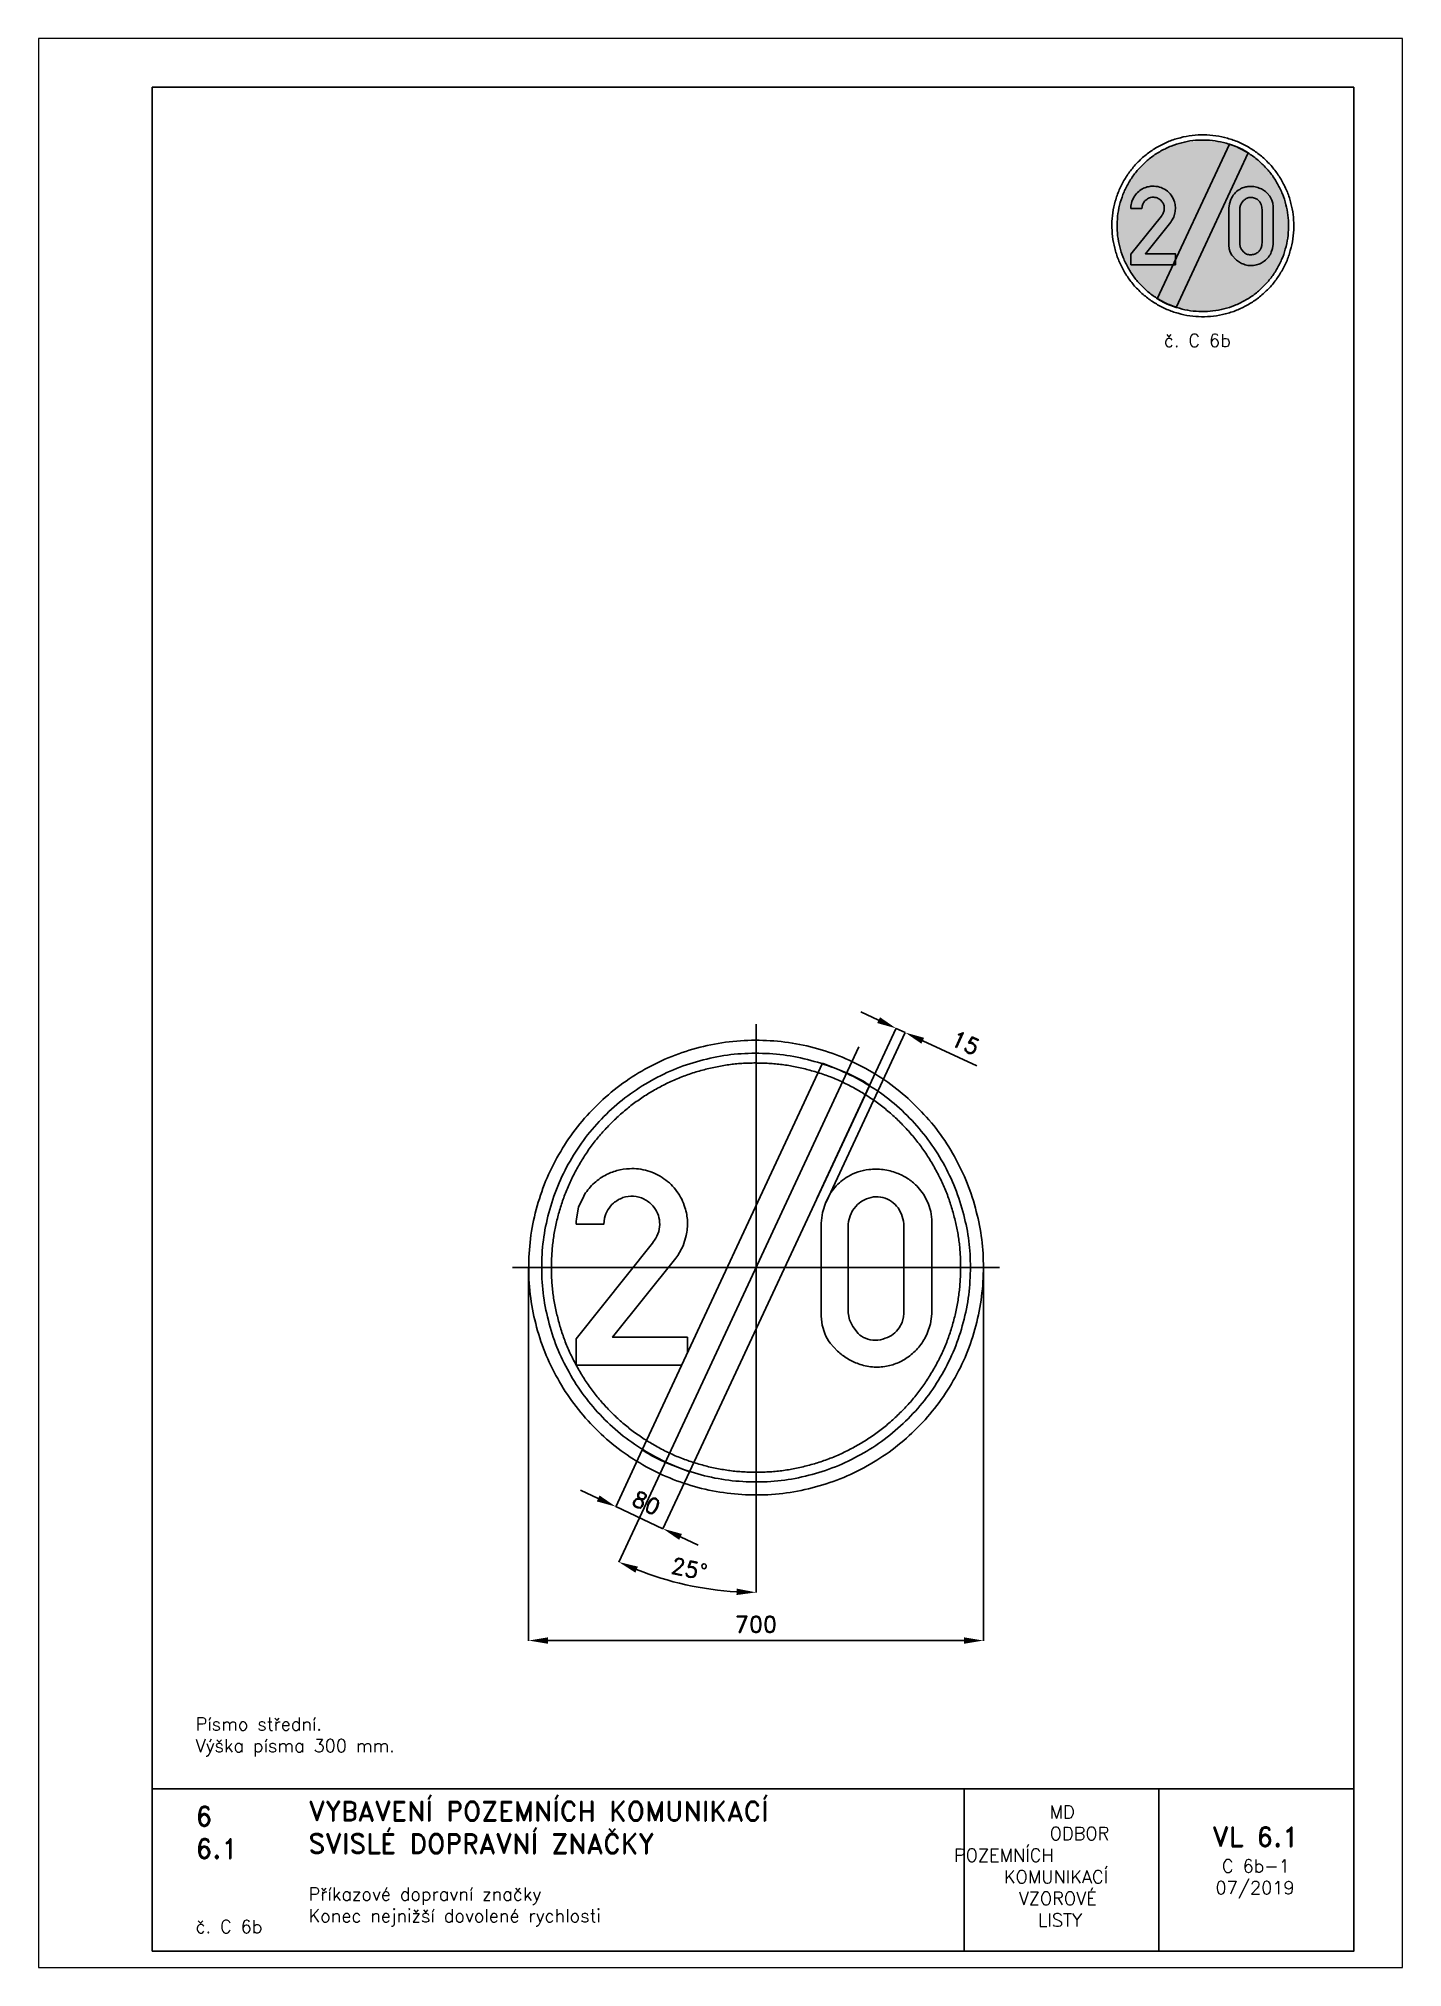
# Paper-space layout 'C 6b-1' of a CAD drawing. Header units: millimetres. Extents: x 0 to 210, y 0 to 297.
# The model-space entities are those that its viewports show. They can reach past a viewport. Long polylines and large blocks are cut down to what shows.
import ezdxf

# ---------------------------------------------------------------- set-up
doc = ezdxf.new("R2010")
doc.units = ezdxf.units.MM
doc.header["$LTSCALE"] = 5
doc.linetypes.add('ČERCHOVANÁX2', pattern=[2, 1, -0.5, 0, -0.5])
doc.linetypes.add('ČÁRKOVANÁX2', pattern=[1.5, 1, -0.5])
for name, color, linetype in [('Kóty', 2, 'Continuous'), ('Rozpiska', 7, 'Continuous'), ('Značka', 7, 'Continuous')]:
    doc.layers.add(name, color=color, linetype=linetype)
doc.layers.add('Rámeček', color=6, linetype='Continuous', plot=False)
doc.styles.get("Standard").update_dxf_attribs({"font": 'romand.shx', "height": 25})
doc.dimstyles.get("Standard").update_dxf_attribs({"dimtxt": 25, "dimasz": 30, "dimexe": 0.18, "dimexo": 0.0625, "dimgap": 12.5, "dimtad": 1, "dimdec": 0, "dimzin": 0, "dimdsep": 46, "dimtxsty": 'Standard', "dimcen": 0.09, "dimadec": 0, "dimazin": 0, "dimtfac": 1, "dimtdec": 0, "dimtofl": 0, "dimtmove": 0, "dimatfit": 3, "dimfxl": 1, "dimtolj": 1, "dimtzin": 0, "dimarcsym": 0})

psp = doc.layouts.new('C 6b-1')

# ---------------------------------------------------------------- texts
at = {"layer": 'Rozpiska', "color": 7, "attachment_point": 1}
for s, width, heights, insert, char_height in [('\\pi7.99147;{\\C6;č. C 6b}', 27.9829, [2.67], (165.28, 251.51), 2), ('Písmo střední.\\PVýška písma 300 mm. {\\H1.83333x; }', 155.5011, [0], (24.17, 38.48), 2), ('6', 149.0422, [0], (24.17, 24.77), 3), ('{\\C6;VYBAVENÍ POZEMNÍCH KOMUNIKACÍ\\P}SVISLÉ DOPRAVNÍ ZNAČKY{\\H1.34524x; }', 149.0422, [0], (41.56, 25.56), 3), ('\\pi14.7414;{\\C6;MD\\P\\pi2.36044;}ODBOR POZEMNÍCH{\\H1.57143x; }\\P\\pi7.69378;KOMUNIKACÍ{\\H1.5x; }\\P\\pi9.97949;{\\C6;VZOROVÉ\\H1.47619x; \\H0.67742x;\\P\\pi12.93187;LISTY\\H1.26984x; }', 33.1018, [0], (140.95, 24.95), 2), ('\\pi1.03113;{\\H1.5x;\\C6;VL 6.1\\P\\pi2.55491;\\H0.66667x;C 6b-1\\H1.66666x; \\H0.6x;\\P\\pi1.5549;07/2019\\H1.80159x; }', 16.0623, [0], (179.66, 21.61), 2), ('6.1', 149.0422, [0], (24.17, 19.78), 3), ('{\\C6;Příkazové dopravní značky\\P}Konec nejnižší dovolené rychlosti{\\H1.83333x; }', 149.0422, [0], (41.56, 12.29), 2), ('{\\C6;č. C 6b}', 18.3305, [2.67], (24.17, 7.29), 2)]:
    psp.add_mtext_dynamic_manual_height_columns(s, width=width, gutter_width=100, heights=heights, dxfattribs=dict(at, insert=insert, char_height=char_height))

msp = doc.modelspace()

# ---------------------------------------------------------------- blocks, each defined once
blk = doc.blocks.new('*D2')
at = {"layer": 'Defpoints', "color": 0, "transparency": 16777216}
for p in [(229.5, 362), (94.1, 107.2), (107.7, 100.8)]:
    blk.add_point(p, dxfattribs=at)
at = {"layer": 'Kóty', "color": 0, "lineweight": -2, "transparency": 16777216}
for p, q in [((188.7, 381), (161.6, 393.7)), ((94.1, 107.2), (216, 368.5)), ((107.8, 100.9), (229.6, 362.1)), ((256.7, 349.3), (340, 310.5))]:
    blk.add_line(p, q, dxfattribs=at)
at = {"layer": 'Kóty', "color": 0, "transparency": 16777216}
for points in [[(190.9, 385.5), (186.6, 376.5), (215.9, 368.3)], [(258.8, 353.8), (254.6, 344.8), (229.5, 362)]]:
    blk.add_solid(points, dxfattribs=at)
at = {"layer": 'Kóty', "color": 0, "transparency": 16777216, "insert": (322.5, 346.2), "char_height": 25, "attachment_point": 5, "rotation": 334.9943}
blk.add_mtext('\\A1;15', dxfattribs=at)
blk = doc.blocks.new('*D3')
at = {"layer": 'Defpoints', "color": 0, "transparency": 16777216}
for p in [(-175.1, -280.8), (-102.6, -314.6), (-143.4, -402)]:
    blk.add_point(p, dxfattribs=at)
at = {"layer": 'Kóty', "color": 0, "lineweight": -2, "transparency": 16777216}
for p, q in [((-175.1, -280.8), (-215.9, -368.3)), ((-102.6, -314.7), (-143.4, -402.1)), ((-243, -355.4), (-270.2, -342.8)), ((-116.2, -414.6), (-89, -427.3))]:
    blk.add_line(p, q, dxfattribs=at)
at = {"layer": 'Kóty', "color": 0, "transparency": 16777216}
for points in [[(-240.9, -350.9), (-245.2, -360), (-215.9, -368.1)], [(-114.1, -410.1), (-118.3, -419.2), (-143.4, -402)]]:
    blk.add_solid(points, dxfattribs=at)
at = {"layer": 'Kóty', "color": 0, "transparency": 16777216, "insert": (-169, -362.4), "char_height": 25, "attachment_point": 5, "rotation": 334.988}
blk.add_mtext('\\A1;80', dxfattribs=at)
blk = doc.blocks.new('*D4')
at = {"layer": 'Defpoints', "color": 0, "transparency": 16777216}
for p in [(0, 375), (158.5, 339.9), (-158.5, -339.9), (0, -375), (-143.4, -479.1)]:
    blk.add_point(p, dxfattribs=at)
at = {"layer": 'Kóty', "color": 0, "lineweight": -2, "transparency": 16777216}
for p, q in [((-158.5, -339.9), (-211.4, -453.4)), ((0, -375.1), (0, -500.3))]:
    blk.add_line(p, q, dxfattribs=at)
blk.add_arc((0, 0), 500.1, 248.4375, 266.5625, dxfattribs=at)
at = {"layer": 'Kóty', "color": 0, "transparency": 16777216}
for points in [[(-185.8, -469.7), (-181.8, -460.5), (-211.4, -453.3)], [(-29.8, -494.2), (-30.1, -504.2), (0, -500.1)]]:
    blk.add_solid(points, dxfattribs=at)
at = {"layer": 'Kóty', "color": 0, "transparency": 16777216, "insert": (-102.8, -463.9), "char_height": 25, "attachment_point": 5, "rotation": 347.5}
blk.add_mtext('\\A1;25°', dxfattribs=at)
blk = doc.blocks.new('*D5')
at = {"layer": 'Defpoints', "color": 0, "transparency": 16777216}
for p in [(-350.1, 0), (350, 0), (350, -574.3)]:
    blk.add_point(p, dxfattribs=at)
at = {"layer": 'Kóty', "color": 0, "lineweight": -2, "transparency": 16777216}
for p, q in [((-350.1, -0.1), (-350.1, -574.5)), ((350, -0.1), (350, -574.5)), ((-320.1, -574.3), (320, -574.3))]:
    blk.add_line(p, q, dxfattribs=at)
at = {"layer": 'Kóty', "color": 0, "transparency": 16777216}
for points in [[(-320.1, -569.3), (-320.1, -579.3), (-350.1, -574.3)], [(320, -569.3), (320, -579.3), (350, -574.3)]]:
    blk.add_solid(points, dxfattribs=at)
at = {"layer": 'Kóty', "color": 0, "transparency": 16777216, "insert": (0, -549.3), "char_height": 25, "attachment_point": 5}
blk.add_mtext('\\A1;700', dxfattribs=at)

# ---------------------------------------------------------------- dimensions: what is measured, and where the dimension line sits
at = {"layer": 'Kóty'}
for p1, p2, distance, picture, middle in [((94.1, 107.2), (107.7, 100.8), 288.2, '*D2', (322.5, 346.2)), ((-175.1, -280.8), (-102.6, -314.6), -96.4, '*D3', (-169, -362.4))]:
    dim = msp.add_aligned_dim(p1=p1, p2=p2, distance=distance, dimstyle='Standard', dxfattribs=at)
    dim.commit()
    dim.dimension.update_dxf_attribs({"geometry": picture, "text_midpoint": middle})
dim = msp.add_angular_dim_2l(base=(-143.4, -479.1), line1=((158.5, 339.9), (-158.5, -339.9)), line2=((0, 375), (0, -375)), dimstyle='Standard', dxfattribs=at)
dim.commit()
dim.dimension.update_dxf_attribs({"geometry": '*D4', "text_midpoint": (-102.8, -463.9)})
dim = msp.add_linear_dim(base=(350, -574.3), p1=(-350.1, 0), p2=(350, 0), dimstyle='Standard', dxfattribs=at)
dim.commit()
dim.dimension.update_dxf_attribs({"geometry": '*D5', "text_midpoint": (0, -549.3)})

# ---------------------------------------------------------------- linework, layer by layer
at = {"layer": 'Kóty'}
for points in [[(215.9, 368.3), (229.5, 362)], [(-215.9, -368.1), (-143.4, -402)]]:
    msp.add_lwpolyline(points, dxfattribs=at)
at = {"layer": 'Značka', "color": 6, "linetype": 'ČERCHOVANÁX2', "lineweight": 25, "ltscale": 5}
for p, q in [((0, 375), (0, -375)), ((158.5, 339.9), (-158.5, -339.9)), ((375, 0), (-375, 0))]:
    msp.add_line(p, q, dxfattribs=at)
at = {"layer": 'Značka', "color": 5}
for points in [[(350, 0), (350, -2.3), (350, -4.6, -0.032166), (346.5, -50.2, -0.035727), (336.9, -95, -0.036668), (321.8, -138.3, -0.034749), (300.8, -179, -0.034042), (275, -216.8, -0.034442), (244.2, -250.7, -0.034555), (209.5, -280.6, -0.034426), (171, -305.4, -0.034386), (129.7, -325.2, -0.034417), (86.2, -339.2, -0.034423), (41.2, -347.7, -0.034416), (-4.6, -350, -0.034417), (-50.2, -346.5, -0.034417), (-95, -336.9, -0.034422), (-138.2, -321.7, -0.034426), (-179, -300.8, -0.03442), (-216.8, -275, -0.034413), (-250.7, -244.2, -0.034403), (-280.6, -209.5, -0.034421), (-305.4, -171, -0.034408), (-325.2, -129.8, -0.034417), (-339.2, -86.2, -0.034422), (-347.7, -41.2, -0.034424), (-350, 4.6, -0.034419), (-346.5, 50.2, -0.034407), (-336.9, 95, -0.034408), (-321.7, 138.2, -0.034422), (-300.8, 179, -0.034412), (-275, 216.8, -0.034416), (-244.2, 250.7, -0.034411), (-209.5, 280.6, -0.03441), (-171, 305.4, -0.034413), (-129.8, 325.2, -0.034413), (-86.2, 339.2, -0.034418), (-41.2, 347.7, -0.034415), (4.6, 350, -0.034418), (50.2, 346.5, -0.034418), (95, 336.9, -0.034414), (138.2, 321.7, -0.034412), (179, 300.8, -0.034421), (216.8, 275, -0.034399), (250.7, 244.2, -0.034428), (280.6, 209.5, -0.034495), (305.4, 171, -0.034408), (325.2, 129.8, -0.034092), (339.2, 86.2, -0.032807), (347.5, 43.4, -0.034276), (350, 0)], [(330, 0), (330, -2.2), (330, -4.3, -0.032168), (326.7, -47.3, -0.035741), (317.6, -89.6, -0.03666), (303.4, -130.4, -0.034769), (283.6, -168.7, -0.034042), (259.3, -204.4, -0.034451), (230.3, -236.4, -0.034559), (197.5, -264.5, -0.034429), (161.2, -287.9, -0.034392), (122.3, -306.6, -0.034413), (81.2, -319.8, -0.034423), (38.8, -327.9, -0.034417), (-4.3, -330, -0.034415), (-47.4, -326.7, -0.034418), (-89.6, -317.6, -0.034421), (-130.3, -303.3, -0.034415), (-168.7, -283.6, -0.034423), (-204.4, -259.3, -0.034424), (-236.4, -230.3, -0.034421), (-264.5, -197.5, -0.034409), (-287.9, -161.2, -0.034412), (-306.6, -122.3, -0.034389), (-319.8, -81.2, -0.034393), (-327.9, -38.8, -0.034449), (-330, 4.3, -0.03444), (-326.7, 47.4, -0.03441), (-317.6, 89.6, -0.034427), (-303.3, 130.3, -0.034404), (-283.6, 168.7, -0.034412), (-259.3, 204.4, -0.034409), (-230.3, 236.4, -0.034409), (-197.5, 264.5, -0.034411), (-161.2, 287.9, -0.034421), (-122.3, 306.6, -0.034411), (-81.2, 319.8, -0.034423), (-38.8, 327.9, -0.034418), (4.3, 330, -0.034417), (47.4, 326.7, -0.034418), (89.6, 317.6, -0.034411), (130.3, 303.3, -0.03442), (168.7, 283.6, -0.034412), (204.4, 259.3, -0.034393), (236.4, 230.3, -0.034412), (264.5, 197.5, -0.03449), (287.9, 161.2, -0.034432), (306.6, 122.3, -0.034062), (319.8, 81.2, -0.032789), (327.7, 40.9, -0.034256), (330, 0)], [(175.1, 280.8), (172.2, 282.6), (169.2, 284.5, 0.036005), (136.7, 301.1), (102.6, 314.6), (-175.1, -280.8), (-172.2, -282.6), (-169.2, -284.5, 0.036004), (-136.7, -301.1), (-102.6, -314.6), (175.1, 280.8)], [(-276.9, -150), (-276.9, -109.9), (-159.6, 37.8), (-157.9, 40), (-156.2, 42.2, 0.082961), (-149.9, 55.5, 0.094355), (-148.5, 70.2, 0.092245), (-151.6, 83.6, 0.084063), (-159.1, 95.1, 0.098116), (-172.4, 105.5, 0.106042), (-188.5, 109.8, 0.106166), (-204.9, 107.7, 0.099909), (-219.3, 99.2, 0.083708), (-228.3, 88.9, 0.091626), (-233.1, 76.3), (-233.9, 71.7), (-234.3, 67), (-276.9, 67), (-276.8, 71), (-276.6, 75.1), (-273.1, 93.1), (-265.4, 109.9, -0.072172), (-251.1, 128.3, -0.072236), (-232.3, 142, -0.061467), (-214.1, 149.4, -0.059936), (-194.7, 152.3, -0.083059), (-167, 149.1, -0.087058), (-141.8, 136.8, -0.087763), (-121.7, 117.4, -0.087821), (-109.4, 92.4, -0.06851), (-105.6, 71.1, -0.062459), (-107.4, 49.4), (-112.1, 33.3), (-120.2, 18.8), (-121.8, 16.6), (-123.4, 14.5), (-220.9, -107.2), (-105.7, -107.2), (-105.7, -132)], [(100.5, 63.1), (100.5, 65.8), (100.5, 68.5), (102.5, 84.9), (107.7, 100.8, -0.079553), (121.4, 123.4, -0.089072), (141.7, 140.2, -0.059791), (157.2, 147.3, -0.052014), (173.9, 150.9, -0.062019), (195.8, 150.9, -0.064501), (216.9, 145.5, -0.055456), (233.2, 137.4, -0.055482), (247.4, 125.8), (257.8, 113.3), (265.3, 99), (269.1, 86.6), (270.7, 73.9), (270.7, 69.4), (270.7, 64.9), (270.7, -65.8), (270.7, -68.5), (270.7, -71.2), (268.6, -86.7), (263.5, -101.7, -0.066784), (252.3, -120.4, -0.065885), (236.6, -135.7, -0.061112), (219.7, -146, -0.064149), (200.8, -151.8, -0.069663), (179.1, -152.9, -0.067454), (157.8, -148.2, -0.056823), (140.7, -140.1, -0.049595), (125.6, -128.5), (114.1, -116.1, -0.065935), (105.9, -101.7), (101.9, -88.5), (100.5, -74.8), (100.4, -70.3), (100.5, -65.8), (100.5, 63.1)], [(141.7, 63.1), (141.7, -65.8), (141.7, -67.6), (141.7, -69.4), (143.8, -80.5), (148.8, -90.9), (157.3, -101.6, 0.094573), (168.6, -108.8, 0.108396), (183.6, -111.8, 0.087548), (199, -108.8, 0.078162), (211.2, -102.5, 0.088114), (220.5, -92.7), (224.9, -84.5), (227.1, -75.6), (227.6, -70.7), (227.7, -65.8), (227.7, 63.1), (227.4, 67.4), (226.9, 71.6), (224.1, 82.1), (218.7, 91.8, 0.088132), (208.5, 102, 0.097891), (195.4, 107.9, 0.099845), (180.8, 108.8, 0.088298), (166.8, 104.3, 0.074135), (156.4, 97.3), (148.7, 87.7), (144.8, 79.5), (142.6, 70.8), (142.1, 67), (141.7, 63.1)]]:
    msp.add_lwpolyline(points, format="xyb", dxfattribs=at)
at = {"layer": 'Značka', "color": 6, "linetype": 'ČÁRKOVANÁX2', "ltscale": 2.5}
msp.add_lwpolyline([(315, 0.1), (315, -2.2), (315, -4.2, -0.032097), (311.8, -45.2, -0.035884), (303.2, -85.5, -0.036816), (289.6, -124.4, -0.034878), (270.7, -161, -0.034132), (247.5, -195.1, -0.034523), (219.8, -225.6, -0.034647), (188.5, -252.5, -0.034521), (153.9, -274.8, -0.034477), (116.7, -292.7, -0.034497), (77.5, -305.3, -0.034507), (37, -313, -0.0345), (-4.1, -315, -0.034499), (-45.2, -311.9, -0.034499), (-85.5, -303.2, -0.034502), (-124.4, -289.6, -0.034501), (-161, -270.7, -0.03451), (-195.1, -247.5, -0.034501), (-225.7, -219.8, -0.034505), (-252.5, -188.6, -0.034496), (-274.8, -153.9, -0.034493), (-292.7, -116.8, -0.034486), (-305.3, -77.5, -0.034475), (-313, -37, -0.034513), (-315, 4.1, -0.03453), (-311.9, 45.2, -0.0345), (-303.2, 85.5, -0.034513), (-289.5, 124.4, -0.034496), (-270.7, 161.1, -0.034496), (-247.5, 195.1, -0.034487), (-219.8, 225.6, -0.034487), (-188.5, 252.5, -0.034496), (-153.9, 274.8, -0.034506), (-116.7, 292.7, -0.034495), (-77.5, 305.3, -0.034507), (-37, 313, -0.034502), (4.1, 315, -0.034501), (45.2, 311.9, -0.0345), (85.5, 303.2, -0.034492), (124.4, 289.6, -0.034507), (161, 270.7, -0.034499), (195.1, 247.5, -0.03447), (225.7, 219.8, -0.034497), (252.5, 188.6, -0.034581), (274.8, 153.9, -0.034514), (292.7, 116.8, -0.034164), (305.3, 77.5, -0.032872), (312.8, 39, -0.034315)], format="xyb", close=True, dxfattribs=at)
at = {"layer": 'Značka', "color": 5}
msp.add_lwpolyline([(-114.1, -150), (-276.9, -150)], dxfattribs=at)

msp.set_redraw_order([(e.dxf.handle, doc.entitydb.next_handle()) for e in msp.query("TEXT MTEXT ATTDEF DIMENSION ARC_DIMENSION")])  # texts and dimensions are drawn at this point

# ---------------------------------------------------------------- hatches: boundary and pattern name
at = {"layer": 'Značka'}
h = psp.add_hatch(color=170, dxfattribs=at)
h.dxf.hatch_style = 1
edge = h.paths.add_edge_path()
edge.add_line((192.47, 268.17), (192.47, 268.09))
edge.add_line((192.47, 268.09), (192.47, 268))
edge.add_arc((179.04, 268.16), 13.43, 351.9286, 359.2983, ccw=False)
edge.add_arc((180.35, 267.98), 12.1, 343.7473, 351.935, ccw=False)
edge.add_arc((180.58, 267.64), 11.8, 336.605, 345.003, ccw=False)
edge.add_arc((179.99, 267.88), 12.43, 328.7199, 336.6852, ccw=False)
edge.add_arc((179.66, 267.84), 12.69, 321.8287, 329.6274, ccw=False)
edge.add_arc((179.78, 267.76), 12.55, 313.8631, 321.7555, ccw=False)
edge.add_arc((179.69, 267.63), 12.52, 306.6793, 314.5965, ccw=False)
edge.add_arc((179.66, 267.65), 12.56, 298.8555, 306.7428, ccw=False)
edge.add_arc((179.5, 267.58), 12.57, 291.7532, 299.6322, ccw=False)
edge.add_arc((179.5, 267.57), 12.56, 283.8727, 291.7565, ccw=False)
edge.add_arc((179.34, 267.52), 12.55, 276.7522, 284.6382, ccw=False)
edge.add_arc((179.34, 267.52), 12.55, 268.8705, 276.7551, ccw=False)
edge.add_arc((179.18, 267.55), 12.57, 261.751, 269.6353, ccw=False)
edge.add_arc((179.17, 267.53), 12.56, 253.8684, 261.7533, ccw=False)
edge.add_arc((179.01, 267.56), 12.55, 246.7254, 254.611, ccw=False)
edge.add_arc((179.01, 267.58), 12.56, 238.8663, 246.7505, ccw=False)
edge.add_arc((178.87, 267.67), 12.57, 231.7735, 239.6596, ccw=False)
edge.add_arc((178.86, 267.67), 12.56, 223.877, 231.7633, ccw=False)
edge.add_arc((178.75, 267.77), 12.55, 216.6968, 224.5824, ccw=False)
edge.add_arc((178.75, 267.79), 12.56, 208.8749, 216.7577, ccw=False)
edge.add_arc((178.67, 267.93), 12.56, 201.7281, 209.6117, ccw=False)
edge.add_arc((178.68, 267.93), 12.57, 193.8638, 201.742, ccw=False)
edge.add_arc((178.64, 268.12), 12.57, 186.8691, 194.7482, ccw=False)
edge.add_arc((178.61, 268.09), 12.55, 178.8419, 186.7339, ccw=False)
edge.add_arc((178.62, 268.25), 12.55, 171.6719, 179.5618, ccw=False)
edge.add_arc((178.63, 268.27), 12.56, 163.8901, 171.7732, ccw=False)
edge.add_arc((178.67, 268.42), 12.56, 156.7181, 164.6052, ccw=False)
edge.add_arc((178.68, 268.43), 12.56, 148.9034, 156.7851, ccw=False)
edge.add_arc((178.76, 268.58), 12.56, 141.7878, 149.6713, ccw=False)
edge.add_arc((178.76, 268.57), 12.56, 133.8661, 141.749, ccw=False)
edge.add_arc((178.88, 268.67), 12.58, 126.6938, 134.5767, ccw=False)
edge.add_arc((178.88, 268.68), 12.57, 118.8609, 126.7441, ccw=False)
edge.add_arc((179.03, 268.78), 12.56, 111.7496, 119.6353, ccw=False)
edge.add_arc((179.03, 268.77), 12.56, 103.8725, 111.7559, ccw=False)
edge.add_arc((179.19, 268.82), 12.55, 96.7523, 104.6384, ccw=False)
edge.add_arc((179.19, 268.82), 12.55, 88.8709, 96.7558, ccw=False)
edge.add_arc((179.36, 268.8), 12.57, 81.7506, 89.6354, ccw=False)
edge.add_arc((179.36, 268.81), 12.56, 73.8678, 81.7528, ccw=False)
edge.add_arc((179.52, 268.78), 12.55, 66.7269, 74.6102, ccw=False)
edge.add_arc((179.52, 268.77), 12.56, 58.8655, 66.7509, ccw=False)
edge.add_arc((179.67, 268.67), 12.57, 51.7756, 59.6592, ccw=False)
edge.add_arc((179.66, 268.67), 12.57, 43.8799, 51.7591, ccw=False)
edge.add_arc((179.78, 268.57), 12.55, 36.6952, 44.5788, ccw=False)
edge.add_arc((179.81, 268.57), 12.53, 28.8677, 36.7692, ccw=False)
edge.add_arc((179.87, 268.42), 12.55, 21.7322, 29.6203, ccw=False)
edge.add_arc((179.74, 268.37), 12.69, 13.8967, 21.7002, ccw=False)
edge.add_arc((179.93, 268.21), 12.55, 7.3281, 14.8401, ccw=False)
edge.add_arc((180.49, 268.32), 11.97, -0.7057, 7.1421, ccw=False)
h = psp.add_hatch(color=10, dxfattribs=at)
h.dxf.hatch_style = 1
edge = h.paths.add_edge_path()
edge.add_line((186.27, 279.4), (186.16, 279.48))
edge.add_line((186.16, 279.48), (186.04, 279.55))
edge.add_arc((180.78, 270.87), 10.15, 58.8041, 67.052)
edge.add_line((184.74, 280.22), (183.37, 280.76))
edge.add_line((183.37, 280.76), (172.26, 256.94))
edge.add_line((172.26, 256.94), (172.38, 256.87))
edge.add_line((172.38, 256.87), (172.5, 256.79))
edge.add_arc((177.76, 265.48), 10.15, 238.8033, 247.0512)
edge.add_line((173.8, 256.13), (175.16, 255.59))
edge.add_line((175.16, 255.59), (186.27, 279.4))
h = psp.add_hatch(color=255, dxfattribs=at)
h.dxf.hatch_style = 1
edge = h.paths.add_edge_path()
edge.add_line((183.29, 270.7), (183.29, 270.8))
edge.add_line((183.29, 270.8), (183.29, 270.91))
edge.add_line((183.29, 270.91), (183.37, 271.57))
edge.add_line((183.37, 271.57), (183.58, 272.2))
edge.add_arc((186.68, 270.94), 3.35, 139.7206, 157.9144, ccw=False)
edge.add_arc((186.4, 271.18), 2.98, 119.3787, 139.7387, ccw=False)
edge.add_arc((186.44, 271.34), 2.87, 107.9932, 121.6799, ccw=False)
edge.add_arc((186.58, 270.93), 3.29, 96.1313, 108.0414, ccw=False)
edge.add_arc((186.67, 270.69), 3.54, 82.9755, 97.171, ccw=False)
edge.add_arc((186.69, 270.84), 3.39, 68.2561, 83.0181, ccw=False)
edge.add_arc((186.8, 270.9), 3.3, 57.0333, 69.7298, ccw=False)
edge.add_arc((186.8, 270.88), 3.31, 44.527, 57.2294, ccw=False)
edge.add_line((189.16, 273.2), (189.58, 272.71))
edge.add_line((189.58, 272.71), (189.88, 272.13))
edge.add_line((189.88, 272.13), (190.03, 271.64))
edge.add_line((190.03, 271.64), (190.1, 271.13))
edge.add_line((190.1, 271.13), (190.1, 270.95))
edge.add_line((190.1, 270.95), (190.1, 270.77))
edge.add_line((190.1, 270.77), (190.1, 265.54))
edge.add_line((190.1, 265.54), (190.1, 265.43))
edge.add_line((190.1, 265.43), (190.1, 265.32))
edge.add_line((190.1, 265.32), (190.01, 264.7))
edge.add_line((190.01, 264.7), (189.81, 264.11))
edge.add_arc((186.78, 265.4), 3.29, 321.5435, 336.8266, ccw=False)
edge.add_arc((186.75, 265.42), 3.33, 306.5773, 321.6552, ccw=False)
edge.add_arc((186.71, 265.29), 3.25, 294.4038, 308.3923, ccw=False)
edge.add_arc((186.78, 265.15), 3.1, 279.7469, 294.4287, ccw=False)
edge.add_arc((186.7, 265.18), 3.13, 265.0873, 281.0272, ccw=False)
edge.add_arc((186.7, 265.29), 3.25, 249.7849, 265.2207, ccw=False)
edge.add_arc((186.66, 265.41), 3.34, 238.1193, 251.1282, ccw=False)
edge.add_arc((186.93, 265.84), 3.85, 226.7705, 238.1276, ccw=False)
edge.add_line((184.29, 263.03), (183.83, 263.53))
edge.add_arc((185.85, 265.05), 2.53, 202.0036, 217.0929, ccw=False)
edge.add_line((183.5, 264.11), (183.34, 264.63))
edge.add_line((183.34, 264.63), (183.29, 265.18))
edge.add_line((183.29, 265.18), (183.28, 265.36))
edge.add_line((183.28, 265.36), (183.29, 265.54))
edge.add_line((183.29, 265.54), (183.29, 270.7))
edge = h.paths.add_edge_path(flags=16)
edge.add_line((184.94, 270.7), (184.94, 265.54))
edge.add_line((184.94, 265.54), (184.94, 265.47))
edge.add_line((184.94, 265.47), (184.94, 265.4))
edge.add_line((184.94, 265.4), (185.02, 264.95))
edge.add_line((185.02, 264.95), (185.22, 264.54))
edge.add_line((185.22, 264.54), (185.56, 264.11))
edge.add_arc((186.54, 265.15), 1.43, 226.6224, 248.2327)
edge.add_arc((186.58, 265.13), 1.43, 246.4494, 271.1953)
edge.add_arc((186.58, 265.51), 1.81, 270.8876, 290.9011)
edge.add_arc((186.67, 265.5), 1.77, 288.5248, 306.4018)
edge.add_arc((186.8, 265.32), 1.54, 306.3817, 326.5239)
edge.add_line((188.09, 264.46), (188.26, 264.79))
edge.add_line((188.26, 264.79), (188.35, 265.15))
edge.add_line((188.35, 265.15), (188.37, 265.34))
edge.add_line((188.37, 265.34), (188.38, 265.54))
edge.add_line((188.38, 265.54), (188.38, 270.7))
edge.add_line((188.38, 270.7), (188.36, 270.87))
edge.add_line((188.36, 270.87), (188.34, 271.04))
edge.add_line((188.34, 271.04), (188.23, 271.46))
edge.add_line((188.23, 271.46), (188.02, 271.84))
edge.add_arc((186.66, 270.9), 1.65, 34.8063, 54.9527)
edge.add_arc((186.75, 271.05), 1.48, 54.6377, 77.0014)
edge.add_arc((186.7, 271.06), 1.48, 74.9985, 97.8058)
edge.add_arc((186.72, 270.86), 1.68, 97.6527, 117.8367)
edge.add_arc((186.67, 270.81), 1.7, 115.5737, 132.5331)
edge.add_line((185.52, 272.06), (185.22, 271.68))
edge.add_line((185.22, 271.68), (185.06, 271.35))
edge.add_line((185.06, 271.35), (184.97, 271.01))
edge.add_line((184.97, 271.01), (184.95, 270.85))
edge.add_line((184.95, 270.85), (184.94, 270.7))
edge = h.paths.add_edge_path()
edge.add_line((168.19, 262.17), (168.19, 263.78))
edge.add_line((168.19, 263.78), (172.88, 269.68))
edge.add_line((172.88, 269.68), (172.95, 269.77))
edge.add_line((172.95, 269.77), (173.02, 269.86))
edge.add_arc((171.55, 270.88), 1.79, 325.2354, 344.2053)
edge.add_arc((171.75, 270.83), 1.58, 343.7874, 365.3481)
edge.add_arc((171.83, 270.92), 1.49, 2.5626, 23.6439)
edge.add_arc((171.69, 270.86), 1.65, 23.3715, 42.5922)
edge.add_arc((171.59, 270.84), 1.73, 40.884, 63.2987)
edge.add_arc((171.65, 270.98), 1.59, 62.9435, 87.156)
edge.add_arc((171.59, 270.99), 1.57, 85.0494, 109.2901)
edge.add_arc((171.62, 270.88), 1.69, 109.047, 131.8688)
edge.add_arc((171.55, 270.87), 1.65, 129.5249, 148.6648)
edge.add_arc((171.4, 270.96), 1.48, 148.5978, 169.5384)
edge.add_line((169.94, 271.22), (169.91, 271.04))
edge.add_line((169.91, 271.04), (169.9, 270.85))
edge.add_line((169.9, 270.85), (168.19, 270.85))
edge.add_line((168.19, 270.85), (168.2, 271.01))
edge.add_line((168.2, 271.01), (168.2, 271.17))
edge.add_line((168.2, 271.17), (168.34, 271.9))
edge.add_line((168.34, 271.9), (168.65, 272.57))
edge.add_arc((171.48, 270.97), 3.25, 133.9539, 150.4658, ccw=False)
edge.add_arc((171.48, 270.99), 3.23, 117.6608, 134.1874, ccw=False)
edge.add_arc((171.55, 271.05), 3.21, 105.2265, 119.2961, ccw=False)
edge.add_arc((171.57, 270.98), 3.28, 91.6246, 105.3445, ccw=False)
edge.add_arc((171.65, 270.89), 3.38, 73.8571, 92.8491, ccw=False)
edge.add_arc((171.7, 271.02), 3.24, 54.1406, 74.0427, ccw=False)
edge.add_arc((171.8, 270.98), 3.21, 35.959, 56.0214, ccw=False)
edge.add_arc((171.82, 270.98), 3.2, 16.1694, 36.245, ccw=False)
edge.add_arc((171.87, 270.89), 3.18, 2.2602, 17.9371, ccw=False)
edge.add_arc((171.55, 270.87), 3.49, -11.8976, 2.3984, ccw=False)
edge.add_line((174.97, 270.15), (174.78, 269.5))
edge.add_line((174.78, 269.5), (174.46, 268.92))
edge.add_line((174.46, 268.92), (174.4, 268.84))
edge.add_line((174.4, 268.84), (174.33, 268.75))
edge.add_line((174.33, 268.75), (170.43, 263.88))
edge.add_line((170.43, 263.88), (175.04, 263.88))
edge.add_line((175.04, 263.88), (175.04, 262.17))
edge.add_line((175.04, 262.17), (168.19, 262.17))

# ---------------------------------------------------------------- linework, layer by layer
at = {"layer": 'Rozpiska', "color": 7}
for p, q in [((17.5, 27.5), (202.5, 27.5)), ((142.5, 27.5), (142.5, 2.5)), ((172.5, 27.5), (172.5, 2.5))]:
    psp.add_line(p, q, dxfattribs=at)
psp.add_lwpolyline([(17.5, 2.5), (202.5, 2.5), (202.5, 289.5), (17.5, 289.5)], close=True, dxfattribs=at)
at = {"layer": 'Značka', "color": 7}
psp.add_lwpolyline([(193.27, 268.17), (193.27, 268.08), (193.27, 267.99, -0.032166), (193.13, 266.16, -0.035727), (192.74, 264.37, -0.036668), (192.14, 262.64, -0.034749), (191.3, 261.01, -0.034042), (190.27, 259.5, -0.034442), (189.04, 258.14, -0.034555), (187.65, 256.95, -0.034426), (186.11, 255.96, -0.034386), (184.46, 255.16, -0.034417), (182.72, 254.6, -0.034423), (180.92, 254.26, -0.034416), (179.08, 254.17, -0.034417), (177.26, 254.31, -0.034417), (175.47, 254.7, -0.034422), (173.74, 255.3, -0.034426), (172.11, 256.14, -0.03442), (170.6, 257.17, -0.034413), (169.24, 258.4, -0.034403), (168.04, 259.79, -0.034421), (167.05, 261.33, -0.034408), (166.26, 262.98, -0.034417), (165.7, 264.73, -0.034422), (165.36, 266.53, -0.034424), (165.27, 268.36, -0.034419), (165.41, 270.18, -0.034407), (165.79, 271.97, -0.034408), (166.4, 273.7, -0.034422), (167.24, 275.33, -0.034412), (168.27, 276.84, -0.034416), (169.5, 278.2, -0.034411), (170.89, 279.39, -0.03441), (172.43, 280.39, -0.034413), (174.08, 281.18, -0.034413), (175.82, 281.74, -0.034418), (177.62, 282.08, -0.034415), (179.45, 282.17, -0.034418), (181.28, 282.03, -0.034418), (183.07, 281.65, -0.034414), (184.8, 281.04, -0.034412), (186.43, 280.2, -0.034421), (187.94, 279.17, -0.034399), (189.3, 277.94, -0.034428), (190.49, 276.55, -0.034495), (191.48, 275.01, -0.034408), (192.28, 273.36, -0.034092), (192.84, 271.62, -0.032807), (193.17, 269.91, -0.034276), (193.27, 268.17)], format="xyb", dxfattribs=at)
at = {"layer": 'Značka', "color": 170}
psp.add_lwpolyline([(192.47, 268.17), (192.47, 268.09), (192.47, 268, -0.032168), (192.34, 266.28, -0.035741), (191.97, 264.59, -0.03666), (191.4, 262.96, -0.034769), (190.61, 261.42, -0.034042), (189.64, 260, -0.034451), (188.48, 258.72, -0.034559), (187.17, 257.59, -0.034429), (185.72, 256.66, -0.034392), (184.16, 255.91, -0.034413), (182.52, 255.38, -0.034423), (180.82, 255.06, -0.034417), (179.1, 254.97, -0.034415), (177.37, 255.1, -0.034418), (175.68, 255.47, -0.034421), (174.06, 256.04, -0.034415), (172.52, 256.83, -0.034423), (171.09, 257.8, -0.034424), (169.81, 258.96, -0.034421), (168.69, 260.27, -0.034409), (167.75, 261.72, -0.034412), (167, 263.28, -0.034389), (166.48, 264.92, -0.034393), (166.15, 266.62, -0.034449), (166.07, 268.34, -0.03444), (166.2, 270.07, -0.03441), (166.56, 271.76, -0.034427), (167.14, 273.39, -0.034404), (167.92, 274.92, -0.034412), (168.9, 276.35, -0.034409), (170.06, 277.63, -0.034409), (171.37, 278.75, -0.034411), (172.82, 279.69, -0.034421), (174.38, 280.44, -0.034411), (176.02, 280.97, -0.034423), (177.72, 281.29, -0.034418), (179.44, 281.37, -0.034417), (181.16, 281.24, -0.034418), (182.85, 280.88, -0.034411), (184.48, 280.31, -0.03442), (186.02, 279.52, -0.034412), (187.44, 278.54, -0.034393), (188.72, 277.38, -0.034412), (189.85, 276.07, -0.03449), (190.78, 274.62, -0.034432), (191.53, 273.07, -0.034062), (192.06, 271.42, -0.032789), (192.38, 269.81, -0.034256), (192.47, 268.17)], format="xyb", dxfattribs=at)
at = {"layer": 'Značka', "color": 10}
psp.add_lwpolyline([(186.27, 279.4), (186.16, 279.48), (186.04, 279.55, 0.036004), (184.74, 280.22), (183.37, 280.76), (172.26, 256.94), (172.38, 256.87), (172.5, 256.79, 0.036004), (173.8, 256.13), (175.16, 255.59), (186.27, 279.4)], format="xyb", dxfattribs=at)
at = {"layer": 'Značka', "color": 255}
for points in [[(168.19, 262.17), (168.19, 263.78), (172.88, 269.68), (172.95, 269.77), (173.02, 269.86, 0.082961), (173.27, 270.39, 0.094355), (173.33, 270.98, 0.092245), (173.2, 271.51, 0.084063), (172.9, 271.98, 0.098116), (172.37, 272.39, 0.106042), (171.73, 272.56, 0.106166), (171.07, 272.48, 0.099909), (170.5, 272.14, 0.083708), (170.14, 271.73, 0.091626), (169.94, 271.22), (169.91, 271.04), (169.9, 270.85), (168.19, 270.85), (168.2, 271.01), (168.2, 271.17), (168.34, 271.9), (168.65, 272.57, -0.072172), (169.22, 273.31, -0.072236), (169.98, 273.85, -0.061467), (170.7, 274.15, -0.059936), (171.48, 274.26, -0.083059), (172.59, 274.14, -0.087058), (173.6, 273.65, -0.087763), (174.4, 272.87, -0.087821), (174.89, 271.87, -0.06851), (175.04, 271.02, -0.062459), (174.97, 270.15), (174.78, 269.5), (174.46, 268.92), (174.4, 268.84), (174.33, 268.75), (170.43, 263.88), (175.04, 263.88), (175.04, 262.17), (168.19, 262.17)], [(183.29, 270.7), (183.29, 270.8), (183.29, 270.91), (183.37, 271.57), (183.58, 272.2, -0.079553), (184.12, 273.11, -0.089072), (184.94, 273.78, -0.059791), (185.56, 274.07, -0.052014), (186.22, 274.21, -0.062019), (187.1, 274.21, -0.064501), (187.94, 273.99, -0.055456), (188.6, 273.67, -0.055482), (189.16, 273.2), (189.58, 272.71), (189.88, 272.13), (190.03, 271.64), (190.1, 271.13), (190.1, 270.95), (190.1, 270.77), (190.1, 265.54), (190.1, 265.43), (190.1, 265.32), (190.01, 264.7), (189.81, 264.11, -0.066784), (189.36, 263.35, -0.065885), (188.73, 262.75, -0.061112), (188.06, 262.33, -0.064149), (187.3, 262.1, -0.069663), (186.43, 262.05, -0.067454), (185.58, 262.24, -0.056823), (184.9, 262.57, -0.049595), (184.29, 263.03), (183.83, 263.53, -0.065935), (183.5, 264.11), (183.34, 264.63), (183.29, 265.18), (183.28, 265.36), (183.29, 265.54), (183.29, 270.7)], [(184.94, 270.7), (184.94, 265.54), (184.94, 265.47), (184.94, 265.4), (185.02, 264.95), (185.22, 264.54), (185.56, 264.11, 0.094573), (186.01, 263.82, 0.108396), (186.61, 263.7, 0.087548), (187.23, 263.82, 0.078162), (187.72, 264.07, 0.088114), (188.09, 264.46), (188.26, 264.79), (188.35, 265.15), (188.37, 265.34), (188.38, 265.54), (188.38, 270.7), (188.36, 270.87), (188.34, 271.04), (188.23, 271.46), (188.02, 271.84, 0.088132), (187.61, 272.25, 0.097891), (187.08, 272.49, 0.099845), (186.5, 272.53, 0.088298), (185.94, 272.35, 0.074135), (185.52, 272.06), (185.22, 271.68), (185.06, 271.35), (184.97, 271.01), (184.95, 270.85), (184.94, 270.7)]]:
    psp.add_lwpolyline(points, format="xyb", dxfattribs=at)

psp.set_redraw_order([(e.dxf.handle, doc.entitydb.next_handle()) for e in psp.query("TEXT MTEXT ATTDEF DIMENSION ARC_DIMENSION")])  # texts and dimensions are drawn at this point

# ---------------------------------------------------------------- viewports
at = {"layer": 'Rámeček'}
psp.add_viewport(center=(105, 148.5), size=(210, 297), view_center_point=(-54.71, 407.43), view_height=2970, dxfattribs=at)

doc.saveas('drawing.dxf')
